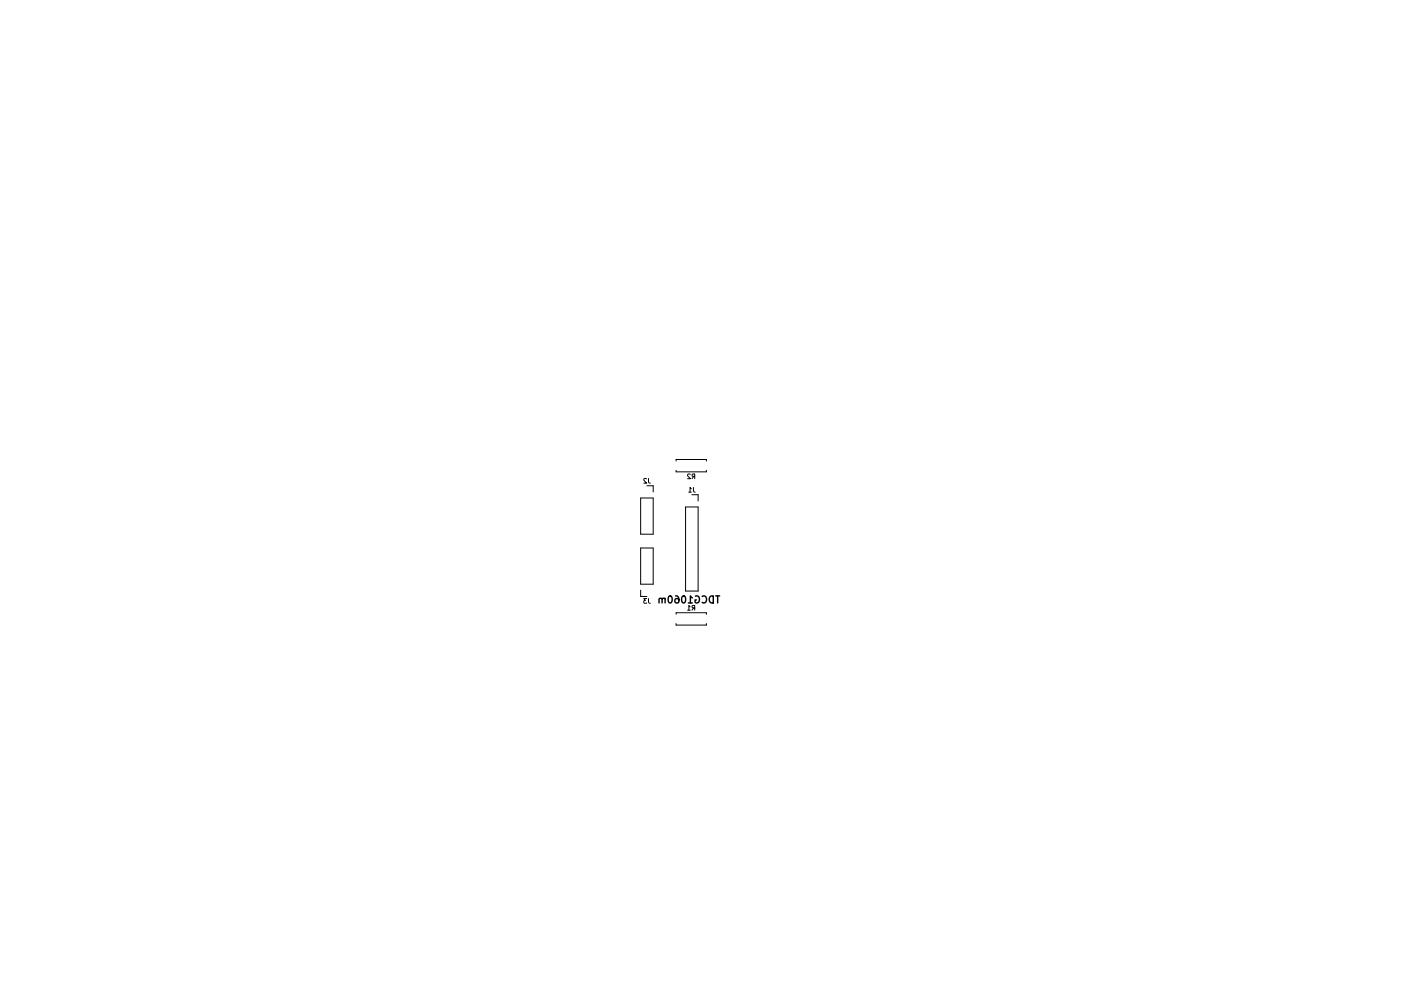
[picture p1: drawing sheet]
<svg xmlns="http://www.w3.org/2000/svg" width="297mm" height="210mm" viewBox="0 0 297 210" stroke-linecap="round" stroke-linejoin="round" font-family="sans-serif">
<g fill="none" stroke="#000" stroke-width=".3">
<path d="M140.4 127.1l-.2-.2-.4 .1-.1 .9M141 127.1l-.2-.2-.4 .1v.9M141 126.9v1M141.9 126.5l.1-.1a.8 .8 0 0 1 .5 .8 .8 .8 0 0 1-.5 .7 1 1 0 0 1-.1-1.4zM143.2 126.4l.5 .1a1.01 1.01 0 0 1 0 1.4l-.5-.1-.1-.5 .3-.3 .4 .1 .1 .2M144.7 126.6l.2-.2a.8 .8 0 0 1 .5 .8 .8 .8 0 0 1-.5 .7l-.2-.1-.2-.4zM145.9 127.9h.9M146.8 126.9l-.4-.5v1.5M147.4 126.5a.7 .7 0 0 1 .9 .7 .7 .7 0 0 1-.9 .7v-.6h.3M148.9 126.6a.71 .71 0 0 1 1 .5 .71 .71 0 0 1-.7 .8l-.3-.1M150.7 126.5l.5-.1v1.5a.79 .79 0 0 1-.8-.5 .79 .79 0 0 1 .3-.9zM151.7 126.4h.9"/>
<path d="M152.2 126.4v1.5"/>
</g>
<g fill="none" stroke="#000" stroke-width=".21">
<path d="M143.3 97.8v-.3h6.5v.3M143.3 99.8v.3h6.5v-.3M135.8 105.7h2.7v7.6h-2.7zM135.8 116.3h2.7v7.6h-2.7zM137.1 101.6l-.4-.1-.2 .3 .6 .7h-.6M137.2 103.1h1.3v1.3M137.5 101.5v.9l.4 .1M145.4 107.6h2.6v17.8h-2.6zM146 104.4h.6M146.3 100.7l-.3-.1-.2 .2 .6 .8h-.6M146.6 103.7l-.3-.3v1M146.7 105h1.3v1.3"/>
<path d="M147 103.4l.1 .9 .3 .1M147.1 101.1l-.4 .5M147.3 101.1l-.5-.1v-.3l.5-.1v1M135.8 125.2v1.3h1.4M137.1 127h-.6l.3 .4-.3 .1v.4h.6M137.5 127v.9l.4 .1M143.3 130.3v-.3h6.5v.3M143.3 132.3v.3h6.5v-.3M145.8 129.5h.5M146.3 128.7l-.2-.2v1M147.1 129l-.4 .5M147.3 129l-.5-.1v-.4h.5v1"/>
</g>
</svg>
